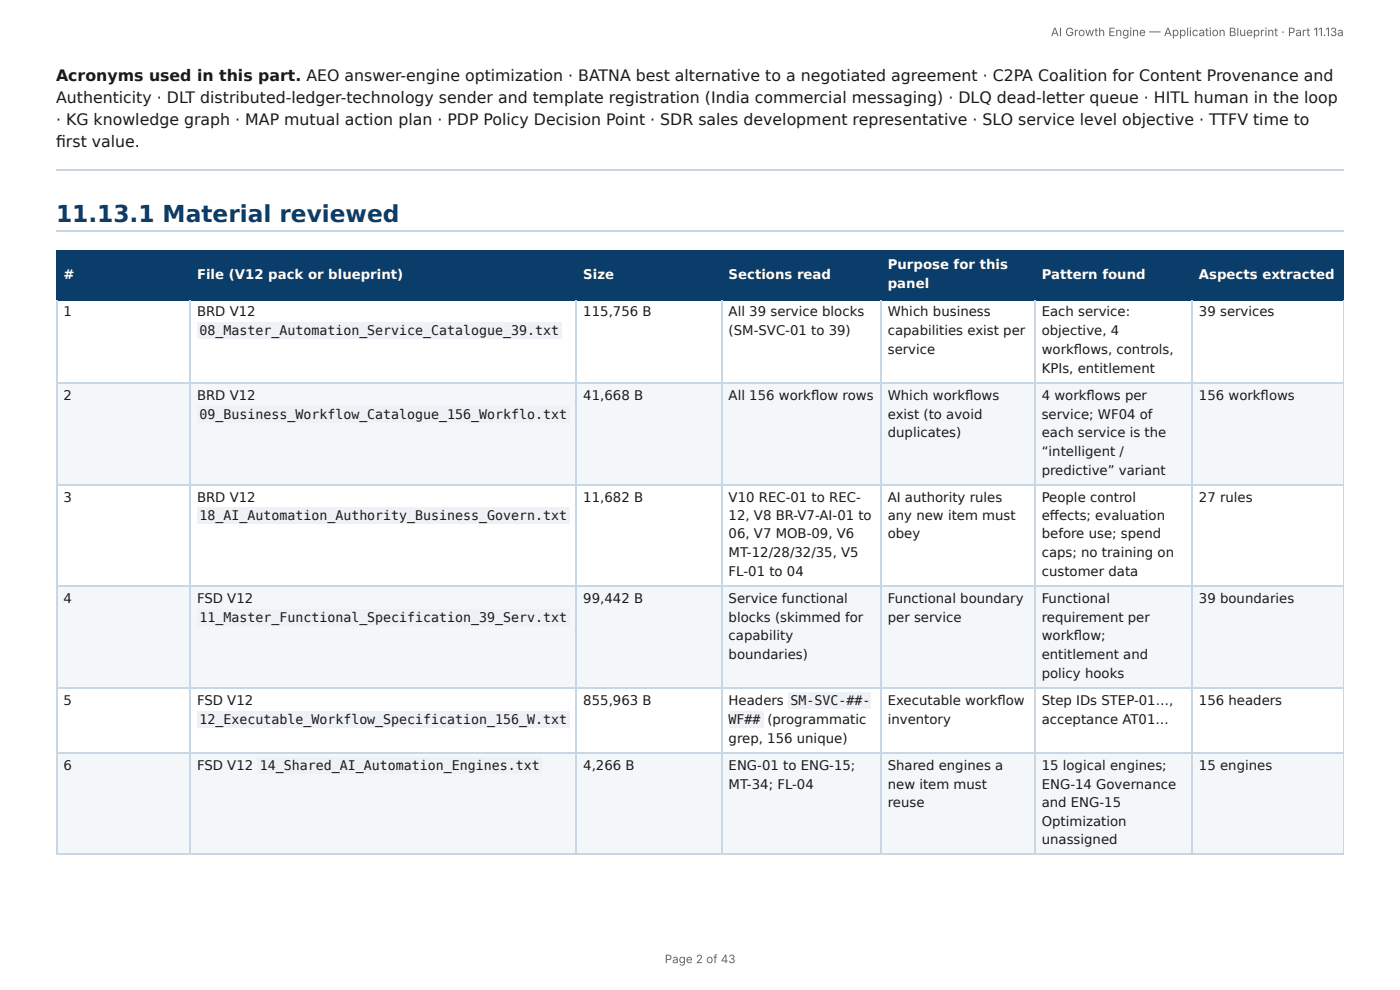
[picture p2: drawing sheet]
<svg xmlns="http://www.w3.org/2000/svg" width="297mm" height="210mm" viewBox="0 0 297 210" stroke-linecap="round" stroke-linejoin="round" font-family="sans-serif">
<defs><g id="words">
<text font-size="4.9" fill="#0b3d6b" x="11.9" y="47.1">11.13.1 Material reviewed</text>
<g font-size="3.3" fill="#1a1a1a">
<text x="11.9" y="17.2">Acronyms used in this part. AEO answer-engine optimization · BATNA best alternative to a negotiated agreement · C2PA Coalition for Content Provenance and</text>
<text x="11.9" y="22">Authenticity · DLT distributed-ledger-technology sender and template registration (India commercial messaging) · DLQ dead-letter queue · HITL human in the loop</text>
<text x="11.9" y="26.5">· KG knowledge graph · MAP mutual action plan · PDP Policy Decision Point · SDR sales development representative · SLO service level objective · TTFV time to</text>
<text x="11.9" y="31.2">fi rst value.</text>
</g>
<g font-size="2.8" fill="#fff">
<text x="13.5" y="59.3">#</text>
<text x="41.8" y="59.3">File (V12 pack or blueprint)</text>
<text x="123.9" y="59.3">Size</text>
<text x="154.8" y="59.3">Sections read</text>
<text x="188.6" y="57.2">Purpose for this</text>
<text x="221.3" y="59.3">Pattern found</text>
<text x="254.7" y="59.3">Aspects extracted</text>
<text x="188.6" y="61.1">panel</text>
</g>
<g font-size="2.8" fill="#1a1a1a">
<text x="13.5" y="67.2">1</text>
<text x="41.8" y="67.2">BRD V12</text>
<text x="42.4" y="71.2">08_Master_Automation_Service_Catalogue_39.txt</text>
<text x="123.9" y="67.2">115,756 B</text>
<text x="154.8" y="67.2">All 39 service blocks</text>
<text x="154.8" y="71.2">(SM-SVC-01 to 39)</text>
<text x="188.6" y="67.2">Which business</text>
<text x="188.6" y="71.2">capabilities exist per</text>
<text x="221.3" y="67.2">Each service:</text>
<text x="221.3" y="71.2">objective, 4</text>
<text x="254.7" y="67.2">39 services</text>
<text x="188.6" y="75.1">service</text>
<text x="221.3" y="75.1">workfl ows, controls,</text>
<text x="221.3" y="79.1">KPIs, entitlement</text>
<text x="13.5" y="84.9">2</text>
<text x="41.8" y="84.9">BRD V12</text>
<text x="42.4" y="88.9">09_Business_Workflow_Catalogue_156_Workflo.txt</text>
<text x="123.9" y="84.9">41,668 B</text>
<text x="154.8" y="84.9">All 156 workfl ow rows</text>
<text x="188.6" y="84.9">Which workfl ows</text>
<text x="188.6" y="88.9">exist (to avoid</text>
<text x="221.3" y="84.9">4 workfl ows per</text>
<text x="221.3" y="88.9">service; WF04 of</text>
<text x="254.7" y="84.9">156 workfl ows</text>
<text x="188.6" y="92.9">duplicates)</text>
<text x="221.3" y="92.9">each service is the</text>
<text x="221.3" y="96.8">“intelligent /</text>
<text x="221.3" y="100.8">predictive” variant</text>
<text x="13.5" y="106.6">3</text>
<text x="41.8" y="106.6">BRD V12</text>
<text x="123.9" y="106.6">11,682 B</text>
<text x="154.8" y="106.6">V10 REC-01 to REC-</text>
<text x="188.6" y="106.6">AI authority rules</text>
<text x="221.3" y="106.6">People control</text>
<text x="254.7" y="106.6">27 rules</text>
<text x="42.4" y="110.3">18_AI_Automation_Authority_Business_Govern.txt</text>
<text x="154.8" y="110.3">12, V8 BR-V7-AI-01 to</text>
<text x="188.6" y="110.3">any new item must</text>
<text x="221.3" y="110.3">eff ects; evaluation</text>
<text x="154.8" y="114.3">06, V7 MOB-09, V6</text>
<text x="154.8" y="118.3">MT-12/28/32/35, V5</text>
<text x="188.6" y="114.3">obey</text>
<text x="221.3" y="114.3">before use; spend</text>
<text x="221.3" y="118.3">caps; no training on</text>
<text x="154.8" y="122.2">FL-01 to 04</text>
<text x="221.3" y="122.2">customer data</text>
<text x="13.5" y="128.1">4</text>
<text x="41.8" y="128.1">FSD V12</text>
<text x="123.9" y="128.1">99,442 B</text>
<text x="154.8" y="128.1">Service functional</text>
<text x="188.6" y="128.1">Functional boundary</text>
<text x="221.3" y="128.1">Functional</text>
<text x="254.7" y="128.1">39 boundaries</text>
<text x="42.4" y="132">11_Master_Functional_Specification_39_Serv.txt</text>
<text x="154.8" y="132">blocks (skimmed for</text>
<text x="154.8" y="136">capability</text>
<text x="188.6" y="132">per service</text>
<text x="221.3" y="132">requirement per</text>
<text x="221.3" y="136">workfl ow;</text>
<text x="154.8" y="140">boundaries)</text>
<text x="221.3" y="140">entitlement and</text>
<text x="221.3" y="143.9">policy hooks</text>
<text x="13.5" y="149.8">5</text>
<text x="41.8" y="149.8">FSD V12</text>
<text x="123.9" y="149.8">855,963 B</text>
<text x="154.8" y="149.8">Headers</text>
<text x="167.9" y="149.8">SM-SVC-##-</text>
<text x="188.6" y="149.8">Executable workfl ow</text>
<text x="221.3" y="149.8">Step IDs STEP-01…,</text>
<text x="254.7" y="149.8">156 headers</text>
<text x="42.4" y="153.7">12_Executable_Workflow_Specification_156_W.txt</text>
<text x="154.8" y="153.7">WF##</text>
<text x="163" y="153.7">(programmatic</text>
<text x="188.6" y="153.7">inventory</text>
<text x="221.3" y="153.7">acceptance AT01…</text>
<text x="154.8" y="157.7">grep, 156 unique)</text>
<text x="13.5" y="163.5">6</text>
<text x="41.8" y="163.5">FSD V12</text>
<text x="55.2" y="163.5">14_Shared_AI_Automation_Engines.txt</text>
<text x="123.9" y="163.5">4,266 B</text>
<text x="154.8" y="163.5">ENG-01 to ENG-15;</text>
<text x="154.8" y="167.5">MT-34; FL-04</text>
<text x="188.6" y="163.5">Shared engines a</text>
<text x="188.6" y="167.5">new item must</text>
<text x="221.3" y="163.5">15 logical engines;</text>
<text x="221.3" y="167.5">ENG-14 Governance</text>
<text x="254.7" y="163.5">15 engines</text>
<text x="188.6" y="171.5">reuse</text>
<text x="221.3" y="171.5">and ENG-15</text>
<text x="221.3" y="175.4">Optimization</text>
<text x="221.3" y="179.1">unassigned</text>
</g>
<g font-size="2.5" fill="#666">
<text x="223.2" y="7.7">AI Growth Engine — Application Blueprint · Part 11.13a</text>
<text x="141.2" y="204.5">Page 2 of 43</text>
</g>
</g></defs>
<path d="M11.9 36.1h273.5M11.9 49.1h273.5" fill="none" stroke="#c9d6e3" stroke-width=".26"/>
<g fill="#0b3d6b">
<path d="M12.2 53.4h28.3v10.4h-28.3z"/>
<path d="M40.5 53.4h82v10.4h-82z"/>
<path d="M122.5 53.4h30.7v10.4h-30.7z"/>
<path d="M153.2 53.4h33.9v10.4h-33.9z"/>
<path d="M187.1 53.4h32.8v10.4h-32.8z"/>
<path d="M219.9 53.4h33.3v10.4h-33.3z"/>
<path d="M253.2 53.4h32.2v10.4h-32.2z"/>
</g>
<g fill="#f4f7fa">
<path d="M12.2 81.2h28.3v21.7h-28.3z"/>
<path d="M40.5 81.2h82v21.7h-82z"/>
<path d="M122.5 81.2h30.7v21.7h-30.7z"/>
<path d="M153.2 81.2h33.9v21.7h-33.9z"/>
<path d="M187.1 81.2h32.8v21.7h-32.8z"/>
<path d="M219.9 81.2h33.3v21.7h-33.3z"/>
<path d="M253.2 81.2h32.2v21.7h-32.2z"/>
<path d="M12.2 124.6h28.3v21.5h-28.3z"/>
<path d="M40.5 124.6h82v21.5h-82z"/>
<path d="M122.5 124.6h30.7v21.5h-30.7z"/>
<path d="M153.2 124.6h33.9v21.5h-33.9z"/>
<path d="M187.1 124.6h32.8v21.5h-32.8z"/>
<path d="M219.9 124.6h33.3v21.5h-33.3z"/>
<path d="M253.2 124.6h32.2v21.5h-32.2z"/>
<path d="M12.2 159.8h28.3v21.7h-28.3z"/>
<path d="M40.5 159.8h82v21.7h-82z"/>
<path d="M122.5 159.8h30.7v21.7h-30.7z"/>
<path d="M153.2 159.8h33.9v21.7h-33.9z"/>
<path d="M187.1 159.8h32.8v21.7h-32.8z"/>
<path d="M219.9 159.8h33.3v21.7h-33.3z"/>
<path d="M253.2 159.8h32.2v21.7h-32.2z"/>
</g>
<path d="M11.9 53.3h273.5M12 53.2v10.6M40.3 53.2v10.6M122.4 53.2v10.6M153.3 53.2v10.6M187.2 53.2v10.6M219.7 53.2v10.6M253.1 53.2v10.6M11.9 63.6h273.5" fill="none" stroke="#0b3d6b" stroke-width=".26"/>
<path d="M285.3 53.2v10.6" fill="none" stroke="#0b3d6b" stroke-width=".21"/>
<g fill="none" stroke="#c9d6e3" stroke-width=".26">
<path d="M12 63.8v117.7M40.3 63.8v117.7M122.4 63.8v117.7M153.3 63.8v117.7M187.2 63.8v117.7M219.7 63.8v117.7M253.1 63.8v117.7M11.9 81.4h273.5M11.9 103.1h273.5M11.9 124.5h273.5M11.9 146.2h273.5M11.9 159.9h273.5"/>
<path d="M11.9 181.4h273.5"/>
</g>
<path d="M285.3 63.8v117.7" fill="none" stroke="#c9d6e3" stroke-width=".21"/>
<g fill="#eef2f6">
<path d="M41.8 68.5h77.5v3.5h-77.5z"/>
<path d="M41.8 86.3h79.1v3.4h-79.1z"/>
<path d="M41.8 107.7h79.1v3.4h-79.1z"/>
<path d="M41.8 129.4h79.1v3.4h-79.1z"/>
<path d="M41.8 151.1h79.1v3.4h-79.1z"/>
<path d="M167.5 147.1h17.4v3.4h-17.4z"/>
<path d="M154.8 151.1h7.4v3.4h-7.4z"/>
<path d="M54.8 160.9h60.3v3.4h-60.3z"/>
</g>
<use href="#words"/>
</svg>
